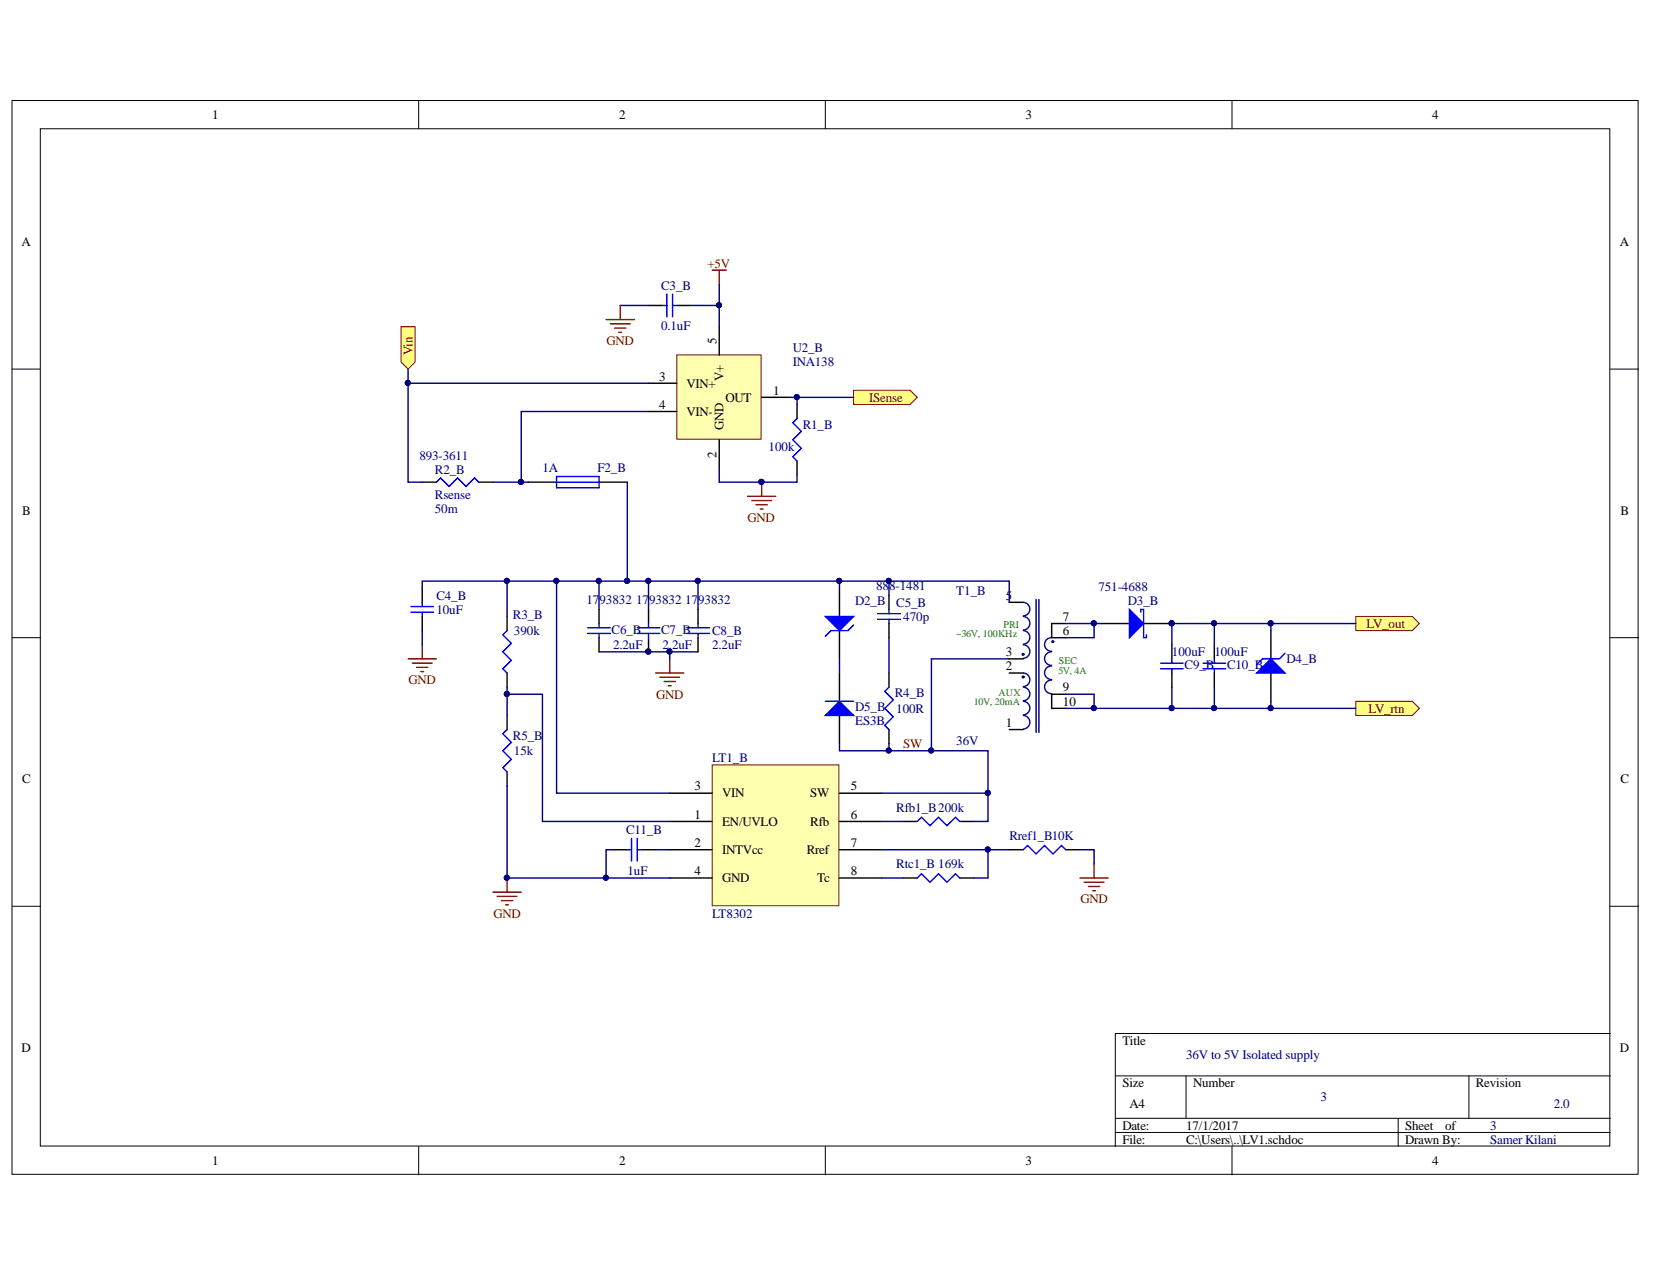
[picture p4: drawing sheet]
<svg xmlns="http://www.w3.org/2000/svg" width="279mm" height="216mm" viewBox="0 0 279 216" stroke-linecap="round" stroke-linejoin="round" font-family="sans-serif">
<defs><g id="words">
<g font-size="2.2">
<text x="35.9" y="20.1">1</text>
<text x="104.6" y="20.1">2</text>
<text x="173.3" y="20.1">3</text>
<text x="242.1" y="20.1">4</text>
<text x="3.6" y="41.6">A</text>
<text x="273.8" y="41.6">A</text>
<text x="121.1" y="58.1" transform="rotate(-90 121.1 58.1)">5</text>
<text x="111.4" y="64.4">3</text>
<text x="116.1" y="65.5">VIN+</text>
<text x="122.3" y="64.4" transform="rotate(-90 122.3 64.4)">V+</text>
<text x="111.4" y="69.1">4</text>
<text x="116.1" y="70.3">VIN-</text>
<text x="122.6" y="67.9">OUT</text>
<text x="130.7" y="66.7">1</text>
<text x="121.1" y="77.4" transform="rotate(-90 121.1 77.4)">2</text>
<text x="122.3" y="72.6" transform="rotate(-90 122.3 72.6)">GND</text>
<text x="3.7" y="87">B</text>
<text x="273.9" y="87">B</text>
<text x="170" y="101.4">5</text>
<text x="179.7" y="107.3">6</text>
<text x="179.7" y="104.9">7</text>
<text x="170" y="110.9">3</text>
<text x="170" y="113.3">2</text>
<text x="179.7" y="116.9">9</text>
<text x="179.7" y="119.3">10</text>
<text x="170" y="122.9">1</text>
<text x="3.7" y="132.4">C</text>
<text x="117.4" y="133.6">3</text>
<text x="122.1" y="134.8">VIN</text>
<text x="136.9" y="134.8">SW</text>
<text x="143.8" y="133.6">5</text>
<text x="273.9" y="132.4">C</text>
<text x="117.4" y="138.4">1</text>
<text x="117.4" y="143.2">2</text>
<text x="122.1" y="139.6">EN/UVLO</text>
<text x="136.9" y="139.6">Rfb</text>
<text x="143.8" y="143.2">7</text>
<text x="143.8" y="138.4">6</text>
<text x="117.4" y="148">4</text>
<text x="122.1" y="144.4">INTVcc</text>
<text x="122.1" y="149.2">GND</text>
<text x="136.4" y="144.4">Rref</text>
<text x="138.1" y="149.2">Tc</text>
<text x="143.8" y="148">8</text>
<text x="3.6" y="177.8">D</text>
<text x="189.7" y="176.6">Title</text>
<text x="273.8" y="177.8">D</text>
<text x="189.7" y="183.8">Size</text>
<text x="201.7" y="183.8">Number</text>
<text x="249.4" y="183.8">Revision</text>
<text x="189.7" y="191">Date:</text>
<text x="190.9" y="187.4">A4</text>
<text x="200.5" y="191">17/1/2017</text>
<text x="237.5" y="191">Sheet</text>
<text x="244.3" y="191">of</text>
<text x="35.9" y="196.9">1</text>
<text x="104.6" y="196.9">2</text>
<text x="173.3" y="196.9">3</text>
<text x="189.7" y="193.4">File:</text>
<text x="200.5" y="193.4">C:\Users\..\LV1.schdoc</text>
<text x="237.5" y="193.4">Drawn By:</text>
<text x="242.1" y="196.9">4</text>
</g>
<g font-size="2.2" fill="#800000">
<text x="119.6" y="45.2">+5V</text>
<text x="102.5" y="58.3">GND</text>
<text x="69.7" y="60" transform="rotate(-90 69.7 60)">Vin</text>
<text x="146.9" y="67.9">ISense</text>
<text x="126.4" y="88.2">GND</text>
<text x="231" y="106.1">LV_out</text>
<text x="69" y="115.7">GND</text>
<text x="110.9" y="118.1">GND</text>
<text x="231.3" y="120.5">LV_rtn</text>
<text x="152.7" y="126.5">SW</text>
<text x="83.4" y="155.2">GND</text>
<text x="182.6" y="152.7">GND</text>
</g>
<g font-size="2.2" fill="#000080">
<text x="111.7" y="49">C3_B</text>
<text x="111.7" y="55.7">0.1uF</text>
<text x="134" y="59.5">U2_B</text>
<text x="134" y="61.9">INA138</text>
<text x="70.9" y="77.7">893-3611</text>
<text x="129.9" y="76.3">100k</text>
<text x="135.7" y="72.5">R1_B</text>
<text x="73.5" y="80.1">R2_B</text>
<text x="91.7" y="79.8">1A</text>
<text x="101" y="79.8">F2_B</text>
<text x="73.5" y="86.8">50m</text>
<text x="73.5" y="84.4">Rsense</text>
<text x="73.8" y="101.4">C4_B</text>
<text x="148.1" y="99.7">888-1481</text>
<text x="161.6" y="100.6">T1_B</text>
<text x="185.7" y="100">751-4688</text>
<text x="73.8" y="103.8">10uF</text>
<text x="86.7" y="104.7">R3_B</text>
<text x="86.9" y="107.3">390k</text>
<text x="99.1" y="102.1">1793832</text>
<text x="103.4" y="107.1">C6_B</text>
<text x="107.5" y="102.1">1793832</text>
<text x="111.7" y="107.1">C7_B</text>
<text x="115.8" y="102.1">1793832</text>
<text x="120.4" y="107.3">C8_B</text>
<text x="144.6" y="102.3">D2_B</text>
<text x="151.5" y="102.6">C5_B</text>
<text x="152.7" y="104.9">470p</text>
<text x="190.7" y="102.3">D3_B</text>
<text x="103.6" y="109.8">2.2uF</text>
<text x="112" y="109.8">2.2uF</text>
<text x="120.4" y="109.8">2.2uF</text>
<text x="198.1" y="110.9">100uF</text>
<text x="200.2" y="113.1">C9_B</text>
<text x="205.3" y="110.9">100uF</text>
<text x="207.4" y="113.1">C10_B</text>
<text x="217.5" y="112.1">D4_B</text>
<text x="151.2" y="117.9">R4_B</text>
<text x="86.7" y="125.1">R5_B</text>
<text x="144.6" y="120.2">D5_B</text>
<text x="144.6" y="122.6">ES3B</text>
<text x="151.5" y="120.5">100R</text>
<text x="161.6" y="126">36V</text>
<text x="86.9" y="127.7">15k</text>
<text x="120.4" y="128.9">LT1_B</text>
<text x="151.5" y="137.2">Rfb1_B200k</text>
<text x="105.8" y="141">C11_B</text>
<text x="170.6" y="142">Rref1_B10K</text>
<text x="106.1" y="148">1uF</text>
<text x="151.5" y="146.8">Rtc1_B 169k</text>
<text x="120.4" y="155.2">LT8302</text>
<text x="200.5" y="179">36V to 5V Isolated supply</text>
<text x="223.2" y="186.2">3</text>
<text x="251.9" y="191">3</text>
<text x="262.6" y="187.4">2.0</text>
<text x="251.9" y="193.4">Samer Kilani</text>
</g>
<g font-size="1.7" fill="#008000">
<text x="161.6" y="107.6">~36V, 100KHz</text>
<text x="169.6" y="106.2">PRI</text>
<text x="178.9" y="113.9">5V, 4A</text>
<text x="179" y="112.2">SEC</text>
<text x="164.6" y="119.1">10V, 20mA</text>
<text x="168.7" y="117.7">AUX</text>
</g>
</g></defs>
<g fill="#fff" stroke="#000" stroke-width=".17">
<path d="M2 17h274.9v181.5h-274.9z"/>
<path d="M6.8 21.8h265.3v172h-265.3z"/>
</g>
<g fill="none" stroke="#000" stroke-width=".17">
<path d="M70.8 17v4.8M139.5 17v4.8M208.2 17v4.8M2 62.4h4.8M272.2 62.4h4.8M2 107.8h4.8M272.2 107.8h4.8M2 153.2h4.8M272.2 153.2h4.8M272.2 174.7h-83.7v19.2M70.8 193.9v4.7M139.5 193.9v4.7"/>
<path d="M188.5 181.9h83.7M188.5 189.1h83.7M188.5 191.5h83.7M200.5 181.9v7.2M208.2 193.9v4.7M236.3 189.1v4.8M248.3 181.9v7.2"/>
</g>
<path d="M120.4 129.3h21.4v23.8h-21.4z" fill="#ffffb0" stroke="#800000" stroke-width=".17"/>
<g fill="none" stroke="#000" stroke-width=".24">
<path d="M71.4 99.4v2.4M141.9 99.4v4.8M71.4 104.2v2.4M85.7 104.2v2.4M85.7 113.8v2.4M141.9 106.6v4.8M150.3 100.6v2.4M150.3 105.4v2.4M150.3 113.8v2.4M198.1 109v2.4M198.1 113.8v2.4M205.3 109v2.4"/>
<path d="M205.3 113.8v2.4M85.7 121v2.3M85.7 130.5v2.4M113.2 134.1h7.2M113.2 138.9h7.2M141.9 134.1h7.2M141.9 138.9h7.2M150.3 123.3v2.4M152.7 138.9h2.3M162.2 138.9h2.4M103.6 143.7h2.4M108.4 143.7h2.4"/>
<path d="M113.2 143.7h7.2M113.2 148.4h7.2M141.9 143.7h7.2M141.9 148.4h7.2M152.7 148.4h2.3M162.2 148.4h2.4M170.6 143.7h2.4M180.1 143.7h2.4"/>
</g>
<g fill="none" stroke="#00f" stroke-width=".24">
<path d="M69.5 102.6h3.8M69.5 103.5h3.8M71.4 101.8v.8M71.4 103.5v.7M85.7 106.6l-.7 .7 1.4 1.5-1.4 1.4 1.4 1.4-1.4 1.5 .7 .7M148.3 103.7h3.9M148.3 104.7h3.9M150.3 116.2l-.8 .7 1.5 1.4-1.5 1.5 1.5 1.4-1.5 1.4 .8 .7M150.3 103v.7M150.3 104.7v.7M196.2 112.1h3.8M196.2 113.1h3.8"/>
<path d="M198.1 111.4v.7M198.1 113.1v.7M203.3 112.1h3.9M203.3 113.1h3.9M205.3 111.4v.7M205.3 113.1v.7M85.7 123.3l-.7 .8 1.4 1.4-1.4 1.4 1.4 1.5-1.4 1.4 .7 .7M155 138.9l.8-.7 1.4 1.4 1.4-1.4 1.5 1.4 1.4-1.4 .7 .7M106 143.7h.7M106.7 141.8v3.8M107.7 141.8v3.8M107.7 143.7h.7"/>
<path d="M155 148.4l.8-.7 1.4 1.5 1.4-1.5 1.5 1.5 1.4-1.5 .7 .7M173 143.7l.7-.8 1.4 1.5 1.5-1.5 1.4 1.5 1.4-1.5 .7 .8"/>
</g>
<g fill="none" stroke="#800000" stroke-width=".24">
<path d="M69 111.4h4.8M69.7 112.1h3.3M70.4 112.8h1.9M71.1 113.5h.5M71.4 109v2.4M83.3 150.8h4.8M84 151.5h3.4M84.8 152.3h1.9M85.5 153h.4M85.7 148.4v2.4M182.5 148.4h4.8M183.3 149.2h3.3"/>
<path d="M184 149.9h1.9M184.7 150.6h.5M184.9 146.1v2.3"/>
</g>
<g fill="#000080" stroke="#000080" stroke-width=".17">
<circle cx="85.7" cy="148.4" r=".43"/>
<circle cx="102.4" cy="148.4" r=".43"/>
<circle cx="166.9" cy="134.1" r=".43"/>
<circle cx="166.9" cy="143.6" r=".43"/>
<circle cx="184.9" cy="105.4" r=".43"/>
</g>
<path d="M180.1 105.4h4.8v2.4h-4.8M149.1 138.9h3.6M167 134.1v4.8h-2.4M103.6 143.7h-1.2v4.7M110.8 143.7h2.4M149.1 143.7h17.9v4.7h-2.4M149.1 148.4h3.6M167 143.7h3.6M182.5 143.7h2.4v2.4" fill="none" stroke="#000080" stroke-width=".24"/>
<path d="M139.5 104.2h4.8l-2.4 2.4z" fill="#00f"/>
<path d="M139.5 104.2h4.8l-2.4 2.4zM144.3 105.7l-1 .9h-2.8l-1 1" fill="none" stroke="#00f" stroke-width=".24"/>
<path d="M214.8 106.6v4.8M214.8 113.8v4.8" fill="none" stroke="#000" stroke-width=".24"/>
<path d="M212.4 113.8l2.4-2.4 2.4 2.4z" fill="#00f"/>
<path d="M212.4 113.8l2.4-2.4 2.4 2.4zM217.2 110.4l-1 1h-2.8l-1 1" fill="none" stroke="#00f" stroke-width=".24"/>
<path d="M85.7 116.2v1.2M170.6 111.4h-13.2v15.5M180.1 117.4h4.8v2.4h-4.8M85.7 121v-3.6h6v21.5h21.5" fill="none" stroke="#000080" stroke-width=".24"/>
<g fill="#000080" stroke="#000080" stroke-width=".17">
<circle cx="85.7" cy="117.3" r=".43"/>
<circle cx="157.4" cy="126.9" r=".43"/>
<circle cx="184.9" cy="119.7" r=".43"/>
<circle cx="198" cy="105.4" r=".43"/>
</g>
<path d="M186.1 105.4h4.8M193.3 105.4h4.8" fill="none" stroke="#000" stroke-width=".24"/>
<path d="M190.9 103l2.4 2.4-2.4 2.4z" fill="#00f"/>
<path d="M190.9 103l2.4 2.4-2.4 2.4zM192.8 103.5v-.5h.5v4.8h.5v-.5" fill="none" stroke="#00f" stroke-width=".24"/>
<g fill="#000080" stroke="#000080" stroke-width=".17">
<circle cx="198" cy="105.4" r=".43"/>
<circle cx="85.7" cy="98.2" r=".43"/>
<circle cx="94" cy="98.2" r=".43"/>
<circle cx="141.8" cy="98.2" r=".43"/>
</g>
<g fill="none" stroke="#000080" stroke-width=".24">
<path d="M85.7 98.3v5.9M94.1 98.3v35.8h19.1M141.9 98.3v1.1M71.4 106.6v2.4M141.9 111.4v2.4M175.1 101.4v22.4M175.6 101.4v22.4"/>
<circle cx="172.9" cy="114.5" r=".14"/>
<circle cx="172.9" cy="110.6" r=".14"/>
<circle cx="177.9" cy="108.5" r=".14"/>
</g>
<path d="M141.9 113.8v4.8M170.6 101.8h2.4M170.6 111.4h2.4M170.6 113.8h2.4M180.1 117.4h-2.3v2.4h2.3M180.1 105.4h-2.3v2.4h2.3M141.9 121v4.7M170.6 123.3h2.4" fill="none" stroke="#000" stroke-width=".24"/>
<path d="M173 101.8a1.15 1.15 0 0 1 1.1 1.2 1.15 1.15 0 0 1-1.1 1.1M173 104.2a1.15 1.15 0 0 1 1.1 1.2 1.15 1.15 0 0 1-1.1 1.1M173 106.6a1.15 1.15 0 0 1 1.1 1.2 1.15 1.15 0 0 1-1.1 1.1M173 109a1.15 1.15 0 0 1 1.1 1.2 1.15 1.15 0 0 1-1.1 1.1M173 113.8a1.15 1.15 0 0 1 1.1 1.1 1.15 1.15 0 0 1-1.1 1.2M173 116.2a1.15 1.15 0 0 1 1.1 1.1 1.15 1.15 0 0 1-1.1 1.2M173 118.6a1.15 1.15 0 0 1 1.1 1.1 1.15 1.15 0 0 1-1.1 1.2M177.8 115a1.15 1.15 0 0 0-1.2 1.1 1.15 1.15 0 0 0 1.2 1.2M177.8 112.6a1.15 1.15 0 0 0-1.2 1.1 1.15 1.15 0 0 0 1.2 1.2M177.8 110.2a1.15 1.15 0 0 0-1.2 1.1 1.15 1.15 0 0 0 1.2 1.2M177.8 107.8a1.15 1.15 0 0 0-1.2 1.2 1.15 1.15 0 0 0 1.2 1.1M173 121a1.15 1.15 0 0 1 1.1 1.1 1.15 1.15 0 0 1-1.1 1.2" fill="none" stroke="#0c0087" stroke-width=".24"/>
<path d="M139.5 121l2.4-2.4 2.4 2.4z" fill="#00f"/>
<path d="M139.5 118.6h4.8M139.5 121l2.4-2.4 2.4 2.4z" fill="none" stroke="#00f" stroke-width=".24"/>
<path d="M184.9 105.4h1.2M198.1 116.2v3.6M205.3 105.4v3.6M205.3 116.2v3.6M214.8 105.4v1.2M214.8 118.6v1.2" fill="none" stroke="#000080" stroke-width=".24"/>
<g fill="#000080" stroke="#000080" stroke-width=".17">
<circle cx="184.9" cy="105.4" r=".43"/>
<circle cx="205.2" cy="105.4" r=".43"/>
<circle cx="214.8" cy="105.4" r=".43"/>
<circle cx="214.8" cy="119.7" r=".43"/>
<circle cx="205.2" cy="119.7" r=".43"/>
<circle cx="198" cy="119.7" r=".43"/>
</g>
<g fill="#ffff80" stroke="#800000" stroke-width=".17">
<path d="M229.2 104.2h9.5l1.2 1.2-1.2 1.2h-9.5z" fill-rule="evenodd"/>
<path d="M229.2 118.6h9.5l1.2 1.2-1.2 1.2h-9.5z" fill-rule="evenodd"/>
</g>
<path d="M109.6 51.6h2.4M114.4 51.6h2.4M134.7 68.4v2.4M134.7 77.9v2.4M71.4 81.5h2.4M80.9 81.5h2.4M89.3 81.5h4.8M101.2 81.5h4.8" fill="none" stroke="#000" stroke-width=".24"/>
<path d="M112 51.6h.7M112.7 49.7v3.9M113.7 49.7v3.9M113.7 51.6h.7M134.7 70.8l-.7 .7 1.4 1.4-1.4 1.5 1.4 1.4-1.4 1.4 .7 .7M73.8 81.5l.7-.7 1.4 1.4 1.4-1.4 1.5 1.4 1.4-1.4 .7 .7M94.1 80.6h7.1v1.9h-7.1zM94.1 81.5h7.1" fill="none" stroke="#00f" stroke-width=".24"/>
<path d="M104.8 51.6h4.8M116.8 51.6h4.8M121.6 48.1v7.1M134.7 67.2v1.2M83.3 81.5h6" fill="none" stroke="#000080" stroke-width=".24"/>
<g fill="#000080" stroke="#000080" stroke-width=".17">
<circle cx="88.1" cy="81.5" r=".43"/>
<circle cx="128.7" cy="81.5" r=".43"/>
<circle cx="134.7" cy="67.1" r=".43"/>
<circle cx="121.5" cy="51.6" r=".43"/>
</g>
<path d="M102.4 54h4.8M103.2 54.8h3.3M103.9 55.5h1.9M104.6 56.2h.5M104.8 51.6v2.4M120.4 45.7h2.4M121.6 45.7v2.4M126.4 83.9h4.7M127.1 84.6h3.3M127.8 85.3h1.9M128.5 86.1h.5M128.7 81.5v2.4" fill="none" stroke="#800000" stroke-width=".24"/>
<path d="M114.4 60h14.2v14.3h-14.2z" fill="#ffffb0" stroke="#800000" stroke-width=".17"/>
<path d="M121.6 55.2v4.8M109.6 64.8h4.8M109.6 69.6h4.8M121.6 74.4v4.7M128.7 67.2h4.8" fill="none" stroke="#000" stroke-width=".24"/>
<path d="M109.6 69.6h-21.5v11.9" fill="none" stroke="#000080" stroke-width=".24"/>
<circle cx="88.1" cy="81.5" r=".43" fill="#000080" stroke="#000080" stroke-width=".17"/>
<path d="M144.3 66h9.5l1.2 1.2-1.2 1.2h-9.5z" fill-rule="evenodd" fill="#ffff80" stroke="#800000" stroke-width=".17"/>
<g fill="none" stroke="#000080" stroke-width=".24">
<path d="M69 62.4v2.4M109.6 64.8h-40.6v16.7h2.4M121.6 79.1v2.4h13.1v-1.2M133.5 67.2h10.8M71.4 99.4v-1.1h99.2v3.5M101.2 98.3v4.7M106 81.5v16.8M109.6 98.3v4.7M118 98.3v4.7M150.3 98.3v2.3M101.2 110.2h16.8M113.2 110.2v1.2"/>
<path d="M150.3 107.8v6M184.9 119.8h44.3M229.2 105.4h-31.1v3.6M141.9 125.7v1.2h25.1v7.2h-17.9M150.3 125.7v1.2"/>
</g>
<g fill="#000080" stroke="#000080" stroke-width=".17">
<circle cx="134.7" cy="67.1" r=".43"/>
<circle cx="106" cy="98.2" r=".43"/>
<circle cx="128.7" cy="81.5" r=".43"/>
<circle cx="184.9" cy="119.7" r=".43"/>
<circle cx="198" cy="119.7" r=".43"/>
<circle cx="205.2" cy="119.7" r=".43"/>
<circle cx="214.8" cy="119.7" r=".43"/>
<circle cx="198" cy="105.4" r=".43"/>
<circle cx="205.2" cy="105.4" r=".43"/>
<circle cx="214.8" cy="105.4" r=".43"/>
<circle cx="68.9" cy="64.7" r=".43"/>
<circle cx="109.6" cy="110.2" r=".43"/>
<circle cx="150.2" cy="126.9" r=".43"/>
<circle cx="150.2" cy="98.2" r=".43"/>
<circle cx="157.4" cy="126.9" r=".43"/>
<circle cx="166.9" cy="134.1" r=".43"/>
<circle cx="101.2" cy="98.2" r=".43"/>
<circle cx="109.6" cy="98.2" r=".43"/>
<circle cx="117.9" cy="98.2" r=".43"/>
<circle cx="85.7" cy="98.2" r=".43"/>
<circle cx="94" cy="98.2" r=".43"/>
<circle cx="141.8" cy="98.2" r=".43"/>
<circle cx="113.2" cy="110.2" r=".43"/>
</g>
<path d="M101.2 103v2.4M101.2 107.8v2.4M109.6 103v2.4M109.6 107.8v2.4M118 103v2.4M118 107.8v2.4" fill="none" stroke="#000" stroke-width=".24"/>
<path d="M99.3 106.1h3.9M99.3 107.1h3.9M101.2 105.4v.7M101.2 107.1v.7M107.7 106.1h3.8M107.7 107.1h3.8M109.6 105.4v.7M109.6 107.1v.7M116.1 106.1h3.8M116.1 107.1h3.8M118 105.4v.7M118 107.1v.7" fill="none" stroke="#00f" stroke-width=".24"/>
<path d="M110.8 113.8h4.8M111.5 114.5h3.4M112.2 115.2h2M113 115.9h.4M113.2 111.4v2.4" fill="none" stroke="#800000" stroke-width=".24"/>
<path d="M67.8 55.2h2.4v6l-1.2 1.2-1.2-1.2z" fill-rule="evenodd" fill="#ffff80" stroke="#800000" stroke-width=".17"/>
<path d="M85.7 132.9v15.5h27.5" fill="none" stroke="#000080" stroke-width=".24"/>
<g fill="#000080" stroke="#000080" stroke-width=".17">
<circle cx="102.4" cy="148.4" r=".43"/>
<circle cx="85.7" cy="148.4" r=".43"/>
</g>
<use href="#words"/>
</svg>
